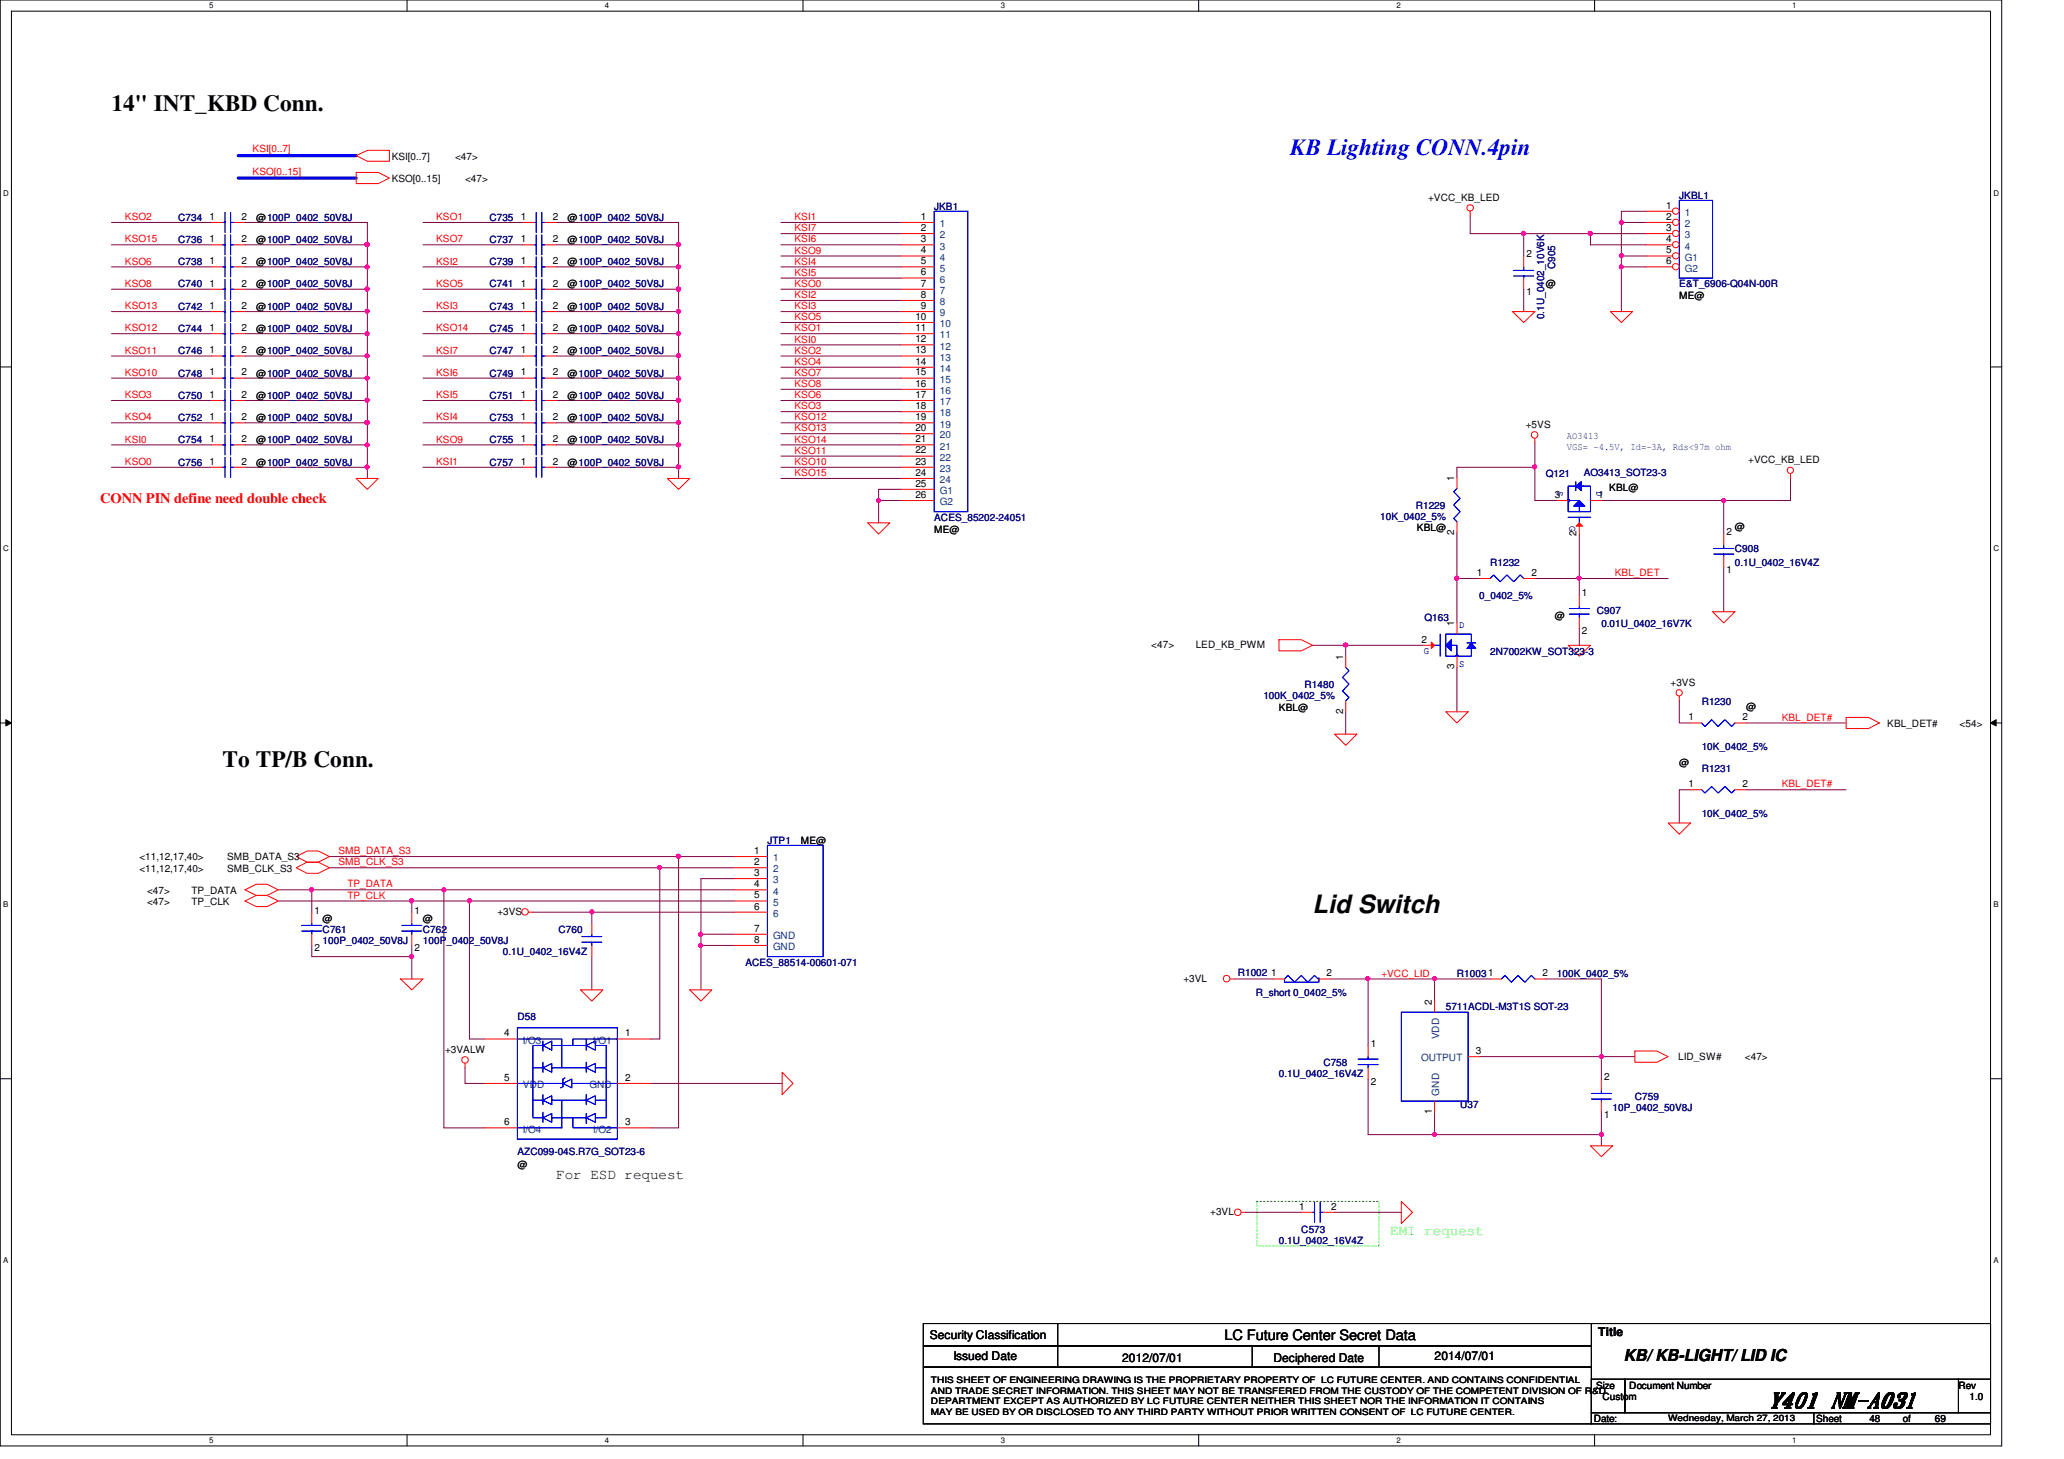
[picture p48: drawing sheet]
<svg xmlns="http://www.w3.org/2000/svg" width="297mm" height="210mm" viewBox="0 0 297 210" stroke-linecap="round" stroke-linejoin="round" font-family="sans-serif">
<defs><g id="words">
<text font-size="3.6" x="188.9" y="131.4">Lid Switch</text>
<g font-size="3.3">
<text x="16" y="15.9">14&quot; INT_KBD Conn.</text>
<text x="32" y="110.3">To TP/B Conn.</text>
</g>
<text font-size="3.3" fill="#00f" x="185.7" y="22.3">KB Lighting CONN.4pin</text>
<text font-size="3" x="254.5" y="202.4">Y401 NM-A031</text>
<text font-size="2.4" x="233.7" y="195.8">KB/ KB-LIGHT/ LID IC</text>
<text font-size="2.1" fill="#f00" x="14.4" y="72.3">CONN PIN define need double check</text>
<g font-size="2.1">
<text x="80" y="169.6">For ESD request</text>
<text x="176.2" y="192.8">LC Future Center Secret Data</text>
</g>
<text font-size="2.1" fill="#0f0" x="200.1" y="177.6">EMI request</text>
<g font-size="1.7">
<text x="133.8" y="192.7">Security Classification</text>
<text x="137.2" y="195.7">Issued Date</text>
<text x="161.5" y="195.9">2012/07/01</text>
<text x="183.3" y="195.9">Deciphered Date</text>
<text x="206.5" y="195.7">2014/07/01</text>
<text x="230" y="192.2">Title</text>
</g>
<g font-size="1.4" fill="#f00">
<text x="36.4" y="21.9">KSI[0..7]</text>
<text x="36.4" y="25.1">KSO[0..15]</text>
<text x="18" y="31.7">KSO2</text>
<text x="18" y="34.9">KSO15</text>
<text x="62.8" y="31.7">KSO1</text>
<text x="62.8" y="34.9">KSO7</text>
<text x="114.3" y="31.7">KSI1</text>
<text x="114.3" y="33.3">KSI7</text>
<text x="114.3" y="34.9">KSI6</text>
<text x="18" y="38.1">KSO6</text>
<text x="18" y="41.3">KSO8</text>
<text x="62.8" y="38.1">KSI2</text>
<text x="62.8" y="41.3">KSO5</text>
<text x="114.3" y="41.3">KSO0</text>
<text x="114.3" y="36.5">KSO9</text>
<text x="114.3" y="38.1">KSI4</text>
<text x="114.3" y="39.7">KSI5</text>
<text x="18" y="44.5">KSO13</text>
<text x="18" y="47.7">KSO12</text>
<text x="62.8" y="44.5">KSI3</text>
<text x="62.8" y="47.7">KSO14</text>
<text x="114.3" y="42.9">KSI2</text>
<text x="114.3" y="44.5">KSI3</text>
<text x="114.3" y="46.1">KSO5</text>
<text x="114.3" y="47.7">KSO1</text>
<text x="18" y="50.9">KSO11</text>
<text x="62.8" y="50.9">KSI7</text>
<text x="114.3" y="49.3">KSI0</text>
<text x="114.3" y="50.9">KSO2</text>
<text x="114.3" y="52.5">KSO4</text>
<text x="18" y="54.1">KSO10</text>
<text x="18" y="57.3">KSO3</text>
<text x="62.8" y="54.1">KSI6</text>
<text x="62.8" y="57.3">KSI5</text>
<text x="114.3" y="57.3">KSO6</text>
<text x="114.3" y="54.1">KSO7</text>
<text x="114.3" y="55.7">KSO8</text>
<text x="114.3" y="58.9">KSO3</text>
<text x="18" y="60.5">KSO4</text>
<text x="18" y="63.7">KSI0</text>
<text x="62.8" y="60.5">KSI4</text>
<text x="62.8" y="63.7">KSO9</text>
<text x="114.3" y="62.1">KSO13</text>
<text x="114.3" y="63.7">KSO14</text>
<text x="114.3" y="65.3">KSO11</text>
<text x="114.3" y="60.5">KSO12</text>
<text x="18" y="66.9">KSO0</text>
<text x="62.8" y="66.9">KSI1</text>
<text x="114.3" y="66.9">KSO10</text>
<text x="114.3" y="68.5">KSO15</text>
<text x="232.4" y="82.9">KBL_DET</text>
<text x="256.4" y="103.7">KBL_DET#</text>
<text x="256.4" y="113.3">KBL_DET#</text>
<text x="48.7" y="124.5">SMB_CLK_S3</text>
<text x="48.7" y="122.9">SMB_DATA_S3</text>
<text x="50" y="129.3">TP_CLK</text>
<text x="50" y="127.7">TP_DATA</text>
<text x="198.8" y="140.5">+VCC_LID</text>
</g>
<g font-size="1.4">
<text x="56.4" y="23">KSI[0..7]</text>
<text x="65.5" y="23">&lt;47&gt;</text>
<text x="56.4" y="26.2">KSO[0..15]</text>
<text x="66.9" y="26.2">&lt;47&gt;</text>
<text x="205.5" y="28.9">+VCC_KB_LED</text>
<text x="30.1" y="34.8">1</text>
<text x="30.1" y="31.6">1</text>
<text x="34.8" y="34.8">2</text>
<text x="34.8" y="31.6">2</text>
<text x="36.9" y="35">@100P_0402_50V8J</text>
<text x="36.9" y="31.7">@100P_0402_50V8J</text>
<text x="75" y="34.8">1</text>
<text x="75" y="31.6">1</text>
<text x="79.5" y="34.8">2</text>
<text x="79.5" y="31.6">2</text>
<text x="81.7" y="35">@100P_0402_50V8J</text>
<text x="81.7" y="31.7">@100P_0402_50V8J</text>
<text x="132.5" y="31.6">1</text>
<text x="132.5" y="33.2">2</text>
<text x="132.5" y="34.8">3</text>
<text x="239.8" y="30">1</text>
<text x="239.8" y="31.6">2</text>
<text x="239.8" y="33.2">3</text>
<text x="239.8" y="34.8">4</text>
<text x="30.1" y="41.2">1</text>
<text x="30.1" y="38">1</text>
<text x="34.8" y="41.2">2</text>
<text x="34.8" y="38">2</text>
<text x="36.9" y="41.4">@100P_0402_50V8J</text>
<text x="36.9" y="38.2">@100P_0402_50V8J</text>
<text x="75" y="38">1</text>
<text x="75" y="41.2">1</text>
<text x="79.5" y="38">2</text>
<text x="79.5" y="41.2">2</text>
<text x="81.7" y="38.2">@100P_0402_50V8J</text>
<text x="81.7" y="41.4">@100P_0402_50V8J</text>
<text x="132.5" y="36.4">4</text>
<text x="132.5" y="38">5</text>
<text x="132.5" y="39.6">6</text>
<text x="132.5" y="41.2">7</text>
<text x="219.7" y="37">2</text>
<text x="222.5" y="41.4">@</text>
<text x="239.8" y="36.4">5</text>
<text x="239.8" y="38">6</text>
<text x="30.1" y="47.6">1</text>
<text x="30.1" y="44.4">1</text>
<text x="34.8" y="47.6">2</text>
<text x="34.8" y="44.4">2</text>
<text x="36.9" y="47.8">@100P_0402_50V8J</text>
<text x="36.9" y="44.6">@100P_0402_50V8J</text>
<text x="75" y="44.4">1</text>
<text x="75" y="47.6">1</text>
<text x="79.5" y="44.4">2</text>
<text x="79.5" y="47.6">2</text>
<text x="81.7" y="44.6">@100P_0402_50V8J</text>
<text x="81.7" y="47.8">@100P_0402_50V8J</text>
<text x="131.7" y="46">10</text>
<text x="131.7" y="47.6">11</text>
<text x="132.5" y="42.8">8</text>
<text x="132.5" y="44.4">9</text>
<text x="219.7" y="42.5">1</text>
<text x="241.7" y="43">ME@</text>
<text x="30.1" y="50.8">1</text>
<text x="34.8" y="50.8">2</text>
<text x="36.9" y="51">@100P_0402_50V8J</text>
<text x="75" y="50.8">1</text>
<text x="79.5" y="50.8">2</text>
<text x="81.7" y="51">@100P_0402_50V8J</text>
<text x="131.7" y="49.2">12</text>
<text x="131.7" y="50.8">13</text>
<text x="131.7" y="52.5">14</text>
<text x="30.1" y="54">1</text>
<text x="30.1" y="57.2">1</text>
<text x="34.8" y="54">2</text>
<text x="34.8" y="57.2">2</text>
<text x="36.9" y="54.2">@100P_0402_50V8J</text>
<text x="36.9" y="57.4">@100P_0402_50V8J</text>
<text x="75" y="54">1</text>
<text x="75" y="57.2">1</text>
<text x="79.5" y="54">2</text>
<text x="79.5" y="57.2">2</text>
<text x="81.7" y="54.2">@100P_0402_50V8J</text>
<text x="81.7" y="57.4">@100P_0402_50V8J</text>
<text x="131.7" y="54">15</text>
<text x="131.7" y="55.6">16</text>
<text x="131.7" y="57.2">17</text>
<text x="131.7" y="58.8">18</text>
<text x="30.1" y="60.5">1</text>
<text x="30.1" y="63.6">1</text>
<text x="34.8" y="60.5">2</text>
<text x="34.8" y="63.6">2</text>
<text x="36.9" y="60.6">@100P_0402_50V8J</text>
<text x="36.9" y="63.8">@100P_0402_50V8J</text>
<text x="75" y="60.5">1</text>
<text x="75" y="63.6">1</text>
<text x="79.5" y="60.5">2</text>
<text x="79.5" y="63.6">2</text>
<text x="81.7" y="60.6">@100P_0402_50V8J</text>
<text x="81.7" y="63.8">@100P_0402_50V8J</text>
<text x="131.7" y="60.5">19</text>
<text x="131.7" y="62">20</text>
<text x="131.7" y="63.6">21</text>
<text x="131.7" y="65.2">22</text>
<text x="219.6" y="61.5">+5VS</text>
<text x="30.1" y="66.8">1</text>
<text x="34.8" y="66.8">2</text>
<text x="36.9" y="67">@100P_0402_50V8J</text>
<text x="75" y="66.8">1</text>
<text x="79.5" y="66.8">2</text>
<text x="81.7" y="67">@100P_0402_50V8J</text>
<text x="131.7" y="66.8">23</text>
<text x="131.7" y="68.5">24</text>
<text x="131.7" y="70">25</text>
<text x="131.7" y="71.6">26</text>
<text x="209.3" y="69.2" transform="rotate(-90 209.3 69.2)">1</text>
<text x="223.8" y="71.6">3</text>
<text x="230" y="71.6">1</text>
<text x="231.6" y="70.7">KBL@</text>
<text x="251.6" y="66.6">+VCC_KB_LED</text>
<text x="134.4" y="76.8">ME@</text>
<text x="203.9" y="76.4">KBL@</text>
<text x="209.3" y="77" transform="rotate(-90 209.3 77)">2</text>
<text x="226.9" y="77.1" transform="rotate(-90 226.9 77.1)">2</text>
<text x="248.5" y="77">2</text>
<text x="249.7" y="76.2">@</text>
<text x="212.6" y="82.8">1</text>
<text x="220.4" y="82.8">2</text>
<text x="248.5" y="82.5">1</text>
<text x="223.8" y="89.1">@</text>
<text x="227.7" y="85.8">1</text>
<text x="165.7" y="93.2">&lt;47&gt;</text>
<text x="172.1" y="93.2">LED_KB_PWM</text>
<text x="193.3" y="94.9" transform="rotate(-90 193.3 94.9)">1</text>
<text x="204.6" y="92.5">2</text>
<text x="209.3" y="90.1" transform="rotate(-90 209.3 90.1)">1</text>
<text x="227.7" y="91.3">2</text>
<text x="209.3" y="96.3" transform="rotate(-90 209.3 96.3)">3</text>
<text x="240.4" y="98.6">+3VS</text>
<text x="184.1" y="102.3">KBL@</text>
<text x="193.3" y="102.7" transform="rotate(-90 193.3 102.7)">2</text>
<text x="243" y="103.6">1</text>
<text x="250.8" y="103.6">2</text>
<text x="251.3" y="102.2">@</text>
<text x="271.6" y="104.6">KBL_DET#</text>
<text x="282" y="104.6">&lt;54&gt;</text>
<text x="241.7" y="110.2">@</text>
<text x="243" y="113.2">1</text>
<text x="250.8" y="113.2">2</text>
<text x="20.1" y="123.8">&lt;11,12,17,40&gt;</text>
<text x="20.1" y="125.4">&lt;11,12,17,40&gt;</text>
<text x="32.7" y="123.8">SMB_DATA_S3</text>
<text x="32.7" y="125.4">SMB_CLK_S3</text>
<text x="108.5" y="122.9">1</text>
<text x="108.5" y="124.5">2</text>
<text x="115.3" y="121.4">ME@</text>
<text x="21.2" y="130.2">&lt;47&gt;</text>
<text x="21.2" y="128.6">&lt;47&gt;</text>
<text x="27.6" y="130.2">TP_CLK</text>
<text x="27.6" y="128.6">TP_DATA</text>
<text x="45.3" y="131.4">1</text>
<text x="59.6" y="131.4">1</text>
<text x="71.6" y="131.6">+3VS</text>
<text x="108.5" y="126">3</text>
<text x="108.5" y="127.6">4</text>
<text x="108.5" y="129.2">5</text>
<text x="108.5" y="130.9">6</text>
<text x="45.3" y="136.9">2</text>
<text x="46.4" y="132.6">@</text>
<text x="59.6" y="136.9">2</text>
<text x="60.9" y="132.6">@</text>
<text x="108.5" y="135.6">8</text>
<text x="108.5" y="134">7</text>
<text x="170.3" y="141.2">+3VL</text>
<text x="183" y="140.5">1</text>
<text x="190.9" y="140.5">2</text>
<text x="222" y="140.5">2</text>
<text x="72.6" y="149.1">4</text>
<text x="90" y="149.1">1</text>
<text x="206.1" y="144.5" transform="rotate(-90 206.1 144.5)">2</text>
<text x="64" y="151.5">+3VALW</text>
<text x="72.6" y="155.5">5</text>
<text x="90" y="155.5">2</text>
<text x="197.3" y="150.6">1</text>
<text x="212.4" y="151.6">3</text>
<text x="230.8" y="155.4">2</text>
<text x="241.5" y="152.6">LID_SW#</text>
<text x="251.1" y="152.6">&lt;47&gt;</text>
<text x="72.6" y="161.9">6</text>
<text x="90" y="161.9">3</text>
<text x="197.3" y="156.1">2</text>
<text x="206.1" y="160.3" transform="rotate(-90 206.1 160.3)">1</text>
<text x="230.8" y="160.9">1</text>
<text x="74.5" y="168.1">@</text>
<text x="174.2" y="174.8">+3VL</text>
<text x="187" y="174">1</text>
<text x="191.6" y="174">2</text>
<text x="229.7" y="199.8">Size</text>
<text x="230.6" y="201.4">Custom</text>
<text x="234.5" y="199.8">Document Number</text>
<text x="281.9" y="199.8">Rev</text>
<text x="283.5" y="201.4">1.0</text>
<text x="229.4" y="204.6">Date:</text>
<text x="261.4" y="204.6">Sheet</text>
<text x="269" y="204.6">48</text>
<text x="273.9" y="204.6">of</text>
<text x="278.5" y="204.6">69</text>
</g>
<g font-size="1.4" fill="#000080">
<text x="241.7" y="28.6">JKBL1</text>
<text x="25.7" y="35">C736</text>
<text x="25.7" y="31.7">C734</text>
<text x="70.4" y="35">C737</text>
<text x="70.4" y="31.7">C735</text>
<text x="134.4" y="30.2">JKB1</text>
<text x="25.7" y="41.4">C740</text>
<text x="25.7" y="38.2">C738</text>
<text x="70.4" y="38.2">C739</text>
<text x="70.4" y="41.4">C741</text>
<text x="223.8" y="38.7" transform="rotate(-90 223.8 38.7)">C905</text>
<text x="241.7" y="41.4">E&amp;T_6906-Q04N-00R</text>
<text x="25.7" y="47.8">C744</text>
<text x="25.7" y="44.6">C742</text>
<text x="70.4" y="44.6">C743</text>
<text x="70.4" y="47.8">C745</text>
<text x="222.2" y="45.9" transform="rotate(-90 222.2 45.9)">0.1U_0402_10V6K</text>
<text x="25.7" y="51">C746</text>
<text x="70.4" y="51">C747</text>
<text x="25.7" y="54.2">C748</text>
<text x="25.7" y="57.4">C750</text>
<text x="70.4" y="54.2">C749</text>
<text x="70.4" y="57.4">C751</text>
<text x="25.7" y="60.6">C752</text>
<text x="25.7" y="63.8">C754</text>
<text x="70.4" y="60.6">C753</text>
<text x="70.4" y="63.8">C755</text>
<text x="25.7" y="67">C756</text>
<text x="70.4" y="67">C757</text>
<text x="222.5" y="68.6">Q121</text>
<text x="227.9" y="68.4">AO3413_SOT23-3</text>
<text x="134.4" y="75">ACES_85202-24051</text>
<text x="198.6" y="74.8">10K_0402_5%</text>
<text x="203.7" y="73.2">R1229</text>
<text x="214.5" y="81.4">R1232</text>
<text x="249.7" y="79.5">C908</text>
<text x="249.7" y="81.4">0.1U_0402_16V4Z</text>
<text x="205" y="89.4">Q163</text>
<text x="212.9" y="86.2">0_0402_5%</text>
<text x="229.8" y="88.3">C907</text>
<text x="214.5" y="94.2">2N7002KW_SOT323-3</text>
<text x="230.5" y="90.2">0.01U_0402_16V7K</text>
<text x="181.8" y="100.6">100K_0402_5%</text>
<text x="187.7" y="99">R1480</text>
<text x="244.9" y="101.4">R1230</text>
<text x="244.9" y="107.9">10K_0402_5%</text>
<text x="244.9" y="111">R1231</text>
<text x="244.9" y="117.5">10K_0402_5%</text>
<text x="110.4" y="121.4">JTP1</text>
<text x="46.4" y="134.2">C761</text>
<text x="46.4" y="135.8">100P_0402_50V8J</text>
<text x="60.9" y="134.2">C762</text>
<text x="60.9" y="135.8">100P_0402_50V8J</text>
<text x="72.4" y="137.4">0.1U_0402_16V4Z</text>
<text x="80.4" y="134.2">C760</text>
<text x="107.3" y="139">ACES_88514-00601-071</text>
<text x="178.1" y="140.4">R1002</text>
<text x="180.7" y="143.3">R_short 0_0402_5%</text>
<text x="209.7" y="140.6">R10031</text>
<text x="224.1" y="140.6">100K_0402_5%</text>
<text x="74.5" y="146.8">D58</text>
<text x="208.1" y="145.4">5711ACDL-M3T1S SOT-23</text>
<text x="184.1" y="155">0.1U_0402_16V4Z</text>
<text x="190.5" y="153.4">C758</text>
<text x="210.1" y="159.5">U37</text>
<text x="232.1" y="159.8">10P_0402_50V8J</text>
<text x="235.3" y="158.2">C759</text>
<text x="74.5" y="166.2">AZC099-04S.R7G_SOT23-6</text>
<text x="184.1" y="179">0.1U_0402_16V4Z</text>
<text x="187.3" y="177.4">C573</text>
</g>
<g font-size="1.4" fill="#004080">
<text x="135.3" y="32.7">1</text>
<text x="135.3" y="34.3">2</text>
<text x="135.3" y="35.9">3</text>
<text x="242.5" y="31.1">1</text>
<text x="242.5" y="32.7">2</text>
<text x="242.5" y="34.3">3</text>
<text x="242.5" y="35.9">4</text>
<text x="135.3" y="37.5">4</text>
<text x="135.3" y="39.1">5</text>
<text x="135.3" y="40.7">6</text>
<text x="242.5" y="37.5">G1</text>
<text x="242.5" y="39.1">G2</text>
<text x="135.3" y="42.3">7</text>
<text x="135.3" y="43.9">8</text>
<text x="135.3" y="45.5">9</text>
<text x="135.3" y="47.1">10</text>
<text x="135.3" y="48.7">11</text>
<text x="135.3" y="50.3">12</text>
<text x="135.3" y="51.9">13</text>
<text x="135.3" y="53.5">14</text>
<text x="135.3" y="55.1">15</text>
<text x="135.3" y="56.7">16</text>
<text x="135.3" y="58.3">17</text>
<text x="135.3" y="59.9">18</text>
<text x="135.3" y="61.5">19</text>
<text x="135.3" y="63.1">20</text>
<text x="135.3" y="64.7">21</text>
<text x="135.3" y="66.3">22</text>
<text x="135.3" y="67.9">23</text>
<text x="135.3" y="69.5">24</text>
<text x="135.3" y="71.1">G1</text>
<text x="135.3" y="72.7">G2</text>
<text x="111.2" y="123.9">1</text>
<text x="111.2" y="125.5">2</text>
<text x="111.2" y="127.1">3</text>
<text x="111.2" y="128.7">4</text>
<text x="111.2" y="130.3">5</text>
<text x="111.2" y="131.9">6</text>
<text x="111.2" y="136.7">GND</text>
<text x="111.2" y="135.1">GND</text>
<text x="207.1" y="149.5" transform="rotate(-90 207.1 149.5)">VDD</text>
<text x="75.3" y="150.2">I/O3</text>
<text x="85.4" y="150.2">I/O1</text>
<text x="204.5" y="152.7">OUTPUT</text>
<text x="75.3" y="156.5">VDD</text>
<text x="84.8" y="156.5">GND</text>
<text x="207.1" y="157.6" transform="rotate(-90 207.1 157.6)">GND</text>
<text x="75.3" y="162.9">I/O4</text>
<text x="85.4" y="162.9">I/O2</text>
</g>
<g font-size="1.4" fill="#00f">
<text x="225.5" y="63.1">AO3413</text>
<text x="225.5" y="64.7">VGS= -4.5V, Id=-3A, Rds&lt;97m ohm</text>
<text x="224.1" y="70.6" transform="rotate(90 224.1 70.6)">S</text>
<text x="229.7" y="70.6" transform="rotate(90 229.7 70.6)">D</text>
<text x="225.9" y="75.7" transform="rotate(90 225.9 75.7)">G</text>
<text x="204.9" y="94.1">G</text>
<text x="210" y="90.3">D</text>
<text x="210" y="95.9">S</text>
</g>
<g font-size="1.3">
<text x="134" y="199">THIS SHEET OF ENGINEERING DRAWING IS THE PROPRIETARY PROPERTY OF LC FUTURE CENTER. AND CONTAINS CONFIDENTIAL</text>
<text x="134" y="200.5">AND TRADE SECRET INFORMATION. THIS SHEET MAY NOT BE TRANSFERED FROM THE CUSTODY OF THE COMPETENT DIVISION OF R&amp;D</text>
<text x="134" y="202">DEPARTMENT EXCEPT AS AUTHORIZED BY LC FUTURE CENTER NEITHER THIS SHEET NOR THE INFORMATION IT CONTAINS</text>
<text x="134" y="203.5">MAY BE USED BY OR DISCLOSED TO ANY THIRD PARTY WITHOUT PRIOR WRITTEN CONSENT OF LC FUTURE CENTER.</text>
<text x="240.1" y="204.4">Wednesday, March 27, 2013</text>
</g>
<g font-size="1.1">
<text x="30.1" y="1.1">5</text>
<text x="87" y="1.1">4</text>
<text x="144" y="1.1">3</text>
<text x="201" y="1.1">2</text>
<text x="257.9" y="1.1">1</text>
<text x=".5" y="28.2">D</text>
<text x="286.9" y="28.2">D</text>
<text x=".5" y="79.3">C</text>
<text x="286.9" y="79.3">C</text>
<text x=".5" y="130.6">B</text>
<text x="286.9" y="130.6">B</text>
<text x=".5" y="181.7">A</text>
<text x="286.9" y="181.7">A</text>
<text x="30.1" y="207.6">5</text>
<text x="87" y="207.6">4</text>
<text x="144" y="207.6">3</text>
<text x="201" y="207.6">2</text>
<text x="257.9" y="207.6">1</text>
</g>
</g></defs>
<path d="M0 0h288.1v208h-288.1zM1.6 1.6h284.9v204.8h-284.9z" fill="none" stroke="#000" stroke-width=".14"/>
<g fill="#fff">
<path d="M30.1 .2h.6v1.2h-.6z"/>
<path d="M30.1 206.6h.6v1.2h-.6z"/>
</g>
<path d="M58.6 0v1.6M58.6 206.4v1.6" fill="none" stroke="#000" stroke-width=".14"/>
<g fill="#fff">
<path d="M87 .2h.6v1.2h-.6z"/>
<path d="M87 206.6h.6v1.2h-.6z"/>
</g>
<path d="M115.6 0v1.6M115.6 206.4v1.6" fill="none" stroke="#000" stroke-width=".14"/>
<g fill="#fff">
<path d="M144 .2h.6v1.2h-.6z"/>
<path d="M144 206.6h.6v1.2h-.6z"/>
</g>
<path d="M172.5 0v1.6M172.5 206.4v1.6" fill="none" stroke="#000" stroke-width=".14"/>
<g fill="#fff">
<path d="M201 .2h.5v1.2h-.5z"/>
<path d="M201 206.6h.5v1.2h-.5z"/>
</g>
<path d="M229.5 0v1.6M229.5 206.4v1.6" fill="none" stroke="#000" stroke-width=".14"/>
<g fill="#fff">
<path d="M257.9 .2h.6v1.2h-.6z"/>
<path d="M257.9 206.6h.6v1.2h-.6z"/>
<path d="M.5 27.2h.7v1.2h-.7z"/>
<path d="M286.9 27.2h.8v1.2h-.8z"/>
<path d="M.5 78.4h.7v1.1h-.7z"/>
<path d="M286.9 78.4h.8v1.1h-.8z"/>
</g>
<path d="M0 52.8h1.6M286.5 52.8h1.6" fill="none" stroke="#000" stroke-width=".14"/>
<g fill="#fff">
<path d="M.5 129.6h.7v1.2h-.7z"/>
<path d="M286.9 129.6h.7v1.2h-.7z"/>
</g>
<path d="M0 104h1.6M.8 103.5l.8 .5-.8 .4zM286.5 104h1.6M286.5 104l.8-.5v.9z" fill="none" stroke="#000" stroke-width=".14"/>
<path d="M.8 103.5l.8 .5-.8 .4zM286.5 104l.8-.5v.9z" fill="#000"/>
<g fill="#fff">
<path d="M.5 180.8h.7v1.1h-.7z"/>
<path d="M286.9 180.8h.7v1.1h-.7z"/>
</g>
<path d="M0 155.2h1.6M286.5 155.2h1.6" fill="none" stroke="#000" stroke-width=".14"/>
<path d="M180.9 172.8h17.6v6.4h-17.6z" fill="none" stroke="#0f0" stroke-width=".14" stroke-dasharray=".3 .3"/>
<path d="M35.3 57.6h17.6M35.3 64h17.6" fill="none" stroke="#800040" stroke-width=".14"/>
<circle cx="52.8" cy="57.6" r=".31" fill="#f0f"/>
<circle cx="52.8" cy="57.6" r=".31" fill="none" stroke="#f0f" stroke-width=".14"/>
<path d="M35.3 32h17.6M35.3 35.2h17.6M52.9 67.2v1.6" fill="none" stroke="#800040" stroke-width=".14"/>
<circle cx="52.8" cy="35.2" r=".3" fill="#f0f"/>
<circle cx="52.8" cy="35.2" r=".3" fill="none" stroke="#f0f" stroke-width=".14"/>
<path d="M97.7 38.4v3.2" fill="none" stroke="#800040" stroke-width=".14"/>
<circle cx="97.6" cy="38.4" r=".31" fill="#f0f"/>
<circle cx="97.6" cy="38.4" r=".31" fill="none" stroke="#f0f" stroke-width=".14"/>
<path d="M97.7 32v3.2M52.9 48v3.2M80 51.2h17.7M80 60.8h17.7" fill="none" stroke="#800040" stroke-width=".14"/>
<circle cx="52.8" cy="48" r=".3" fill="#f0f"/>
<circle cx="52.8" cy="48" r=".3" fill="none" stroke="#f0f" stroke-width=".14"/>
<g fill="none" stroke="#800040" stroke-width=".14">
<path d="M16 32h14.4M16 35.2h14.4M16 38.4h14.4M60.9 32h14.4M60.9 35.2h14.4M60.9 38.4h14.4M16 41.6h14.4M16 44.8h14.4M16 48h14.4M16 51.2h14.4M16 54.4h14.4M16 57.6h14.4"/>
<path d="M52.9 41.6v3.2M60.9 41.6h14.4M60.9 44.8h14.4M60.9 48h14.4M60.9 51.2h14.4M60.9 54.4h14.4M60.9 57.6h14.4M97.7 54.4v3.2M16 60.8h14.4M16 64h14.4M16 67.2h14.4M60.9 60.8h14.4"/>
<path d="M60.9 64h14.4M60.9 67.2h14.4M97.7 64v4.8"/>
</g>
<circle cx="97.6" cy="64" r=".31" fill="#f0f"/>
<circle cx="97.6" cy="64" r=".31" fill="none" stroke="#f0f" stroke-width=".14"/>
<path d="M52.9 64v3.2" fill="none" stroke="#800040" stroke-width=".14"/>
<circle cx="52.8" cy="64" r=".3" fill="#f0f"/>
<circle cx="52.8" cy="64" r=".3" fill="none" stroke="#f0f" stroke-width=".14"/>
<path d="M80 38.4h17.7M80 41.6h17.7" fill="none" stroke="#800040" stroke-width=".14"/>
<circle cx="97.6" cy="41.6" r=".32" fill="#f0f"/>
<circle cx="97.6" cy="41.6" r=".32" fill="none" stroke="#f0f" stroke-width=".14"/>
<path d="M35.3 51.2h17.6M80 44.8h17.7M97.7 41.6v3.2M97.7 44.8v3.2" fill="none" stroke="#800040" stroke-width=".14"/>
<circle cx="97.6" cy="44.8" r=".31" fill="#f0f"/>
<circle cx="97.6" cy="44.8" r=".31" fill="none" stroke="#f0f" stroke-width=".14"/>
<path d="M97.7 48v3.2" fill="none" stroke="#800040" stroke-width=".14"/>
<circle cx="97.6" cy="48" r=".31" fill="#f0f"/>
<circle cx="97.6" cy="48" r=".31" fill="none" stroke="#f0f" stroke-width=".14"/>
<path d="M52.9 57.6v3.2M80 67.2h17.7" fill="none" stroke="#800040" stroke-width=".14"/>
<circle cx="97.6" cy="67.2" r=".31" fill="#f0f"/>
<circle cx="97.6" cy="67.2" r=".31" fill="none" stroke="#f0f" stroke-width=".14"/>
<path d="M35.3 60.8h17.6" fill="none" stroke="#800040" stroke-width=".14"/>
<circle cx="52.8" cy="60.8" r=".3" fill="#f0f"/>
<circle cx="52.8" cy="60.8" r=".3" fill="none" stroke="#f0f" stroke-width=".14"/>
<path d="M52.9 35.2v3.2M35.3 48h17.6" fill="none" stroke="#800040" stroke-width=".14"/>
<circle cx="52.8" cy="35.2" r=".3" fill="#f0f"/>
<circle cx="52.8" cy="35.2" r=".3" fill="none" stroke="#f0f" stroke-width=".14"/>
<path d="M97.7 35.2v3.2M80 48h17.7" fill="none" stroke="#800040" stroke-width=".14"/>
<circle cx="97.6" cy="35.2" r=".31" fill="#f0f"/>
<circle cx="97.6" cy="35.2" r=".31" fill="none" stroke="#f0f" stroke-width=".14"/>
<path d="M52.9 51.2v3.2M80 54.4h17.7" fill="none" stroke="#800040" stroke-width=".14"/>
<circle cx="52.8" cy="54.4" r=".3" fill="#f0f"/>
<circle cx="52.8" cy="54.4" r=".3" fill="none" stroke="#f0f" stroke-width=".14"/>
<circle cx="52.8" cy="51.2" r=".3" fill="#f0f"/>
<circle cx="52.8" cy="51.2" r=".3" fill="none" stroke="#f0f" stroke-width=".14"/>
<path d="M97.7 51.2v3.2" fill="none" stroke="#800040" stroke-width=".14"/>
<circle cx="97.6" cy="54.4" r=".31" fill="#f0f"/>
<circle cx="97.6" cy="54.4" r=".31" fill="none" stroke="#f0f" stroke-width=".14"/>
<circle cx="97.6" cy="51.2" r=".31" fill="#f0f"/>
<circle cx="97.6" cy="51.2" r=".31" fill="none" stroke="#f0f" stroke-width=".14"/>
<path d="M52.9 60.8v3.2" fill="none" stroke="#800040" stroke-width=".14"/>
<circle cx="52.8" cy="60.8" r=".3" fill="#f0f"/>
<circle cx="52.8" cy="60.8" r=".3" fill="none" stroke="#f0f" stroke-width=".14"/>
<path d="M80 32h17.7M80 35.2h17.7" fill="none" stroke="#800040" stroke-width=".14"/>
<circle cx="97.6" cy="35.2" r=".31" fill="#f0f"/>
<circle cx="97.6" cy="35.2" r=".31" fill="none" stroke="#f0f" stroke-width=".14"/>
<path d="M52.9 38.4v3.2M52.9 54.4v3.2" fill="none" stroke="#800040" stroke-width=".14"/>
<circle cx="52.8" cy="38.4" r=".3" fill="#f0f"/>
<circle cx="52.8" cy="38.4" r=".3" fill="none" stroke="#f0f" stroke-width=".14"/>
<path d="M35.3 38.4h17.6M97.7 60.8v3.2" fill="none" stroke="#800040" stroke-width=".14"/>
<circle cx="97.6" cy="60.8" r=".31" fill="#f0f"/>
<circle cx="97.6" cy="60.8" r=".31" fill="none" stroke="#f0f" stroke-width=".14"/>
<path d="M35.3 67.2h17.6" fill="none" stroke="#800040" stroke-width=".14"/>
<circle cx="52.8" cy="67.2" r=".3" fill="#f0f"/>
<circle cx="52.8" cy="67.2" r=".3" fill="none" stroke="#f0f" stroke-width=".14"/>
<path d="M52.9 32v3.2M35.3 41.6h17.6" fill="none" stroke="#800040" stroke-width=".14"/>
<circle cx="52.8" cy="41.6" r=".31" fill="#f0f"/>
<circle cx="52.8" cy="41.6" r=".31" fill="none" stroke="#f0f" stroke-width=".14"/>
<path d="M35.3 44.8h17.6" fill="none" stroke="#800040" stroke-width=".14"/>
<circle cx="52.8" cy="44.8" r=".3" fill="#f0f"/>
<circle cx="52.8" cy="44.8" r=".3" fill="none" stroke="#f0f" stroke-width=".14"/>
<path d="M80 57.6h17.7" fill="none" stroke="#800040" stroke-width=".14"/>
<circle cx="97.6" cy="57.6" r=".32" fill="#f0f"/>
<circle cx="97.6" cy="57.6" r=".32" fill="none" stroke="#f0f" stroke-width=".14"/>
<path d="M35.3 54.4h17.6M52.9 44.8v3.2M97.7 57.6v3.2M80 64h17.7M40 129.6h19.3v1.6M40 128h4.9v3.2M44.9 136v1.6h14.4" fill="none" stroke="#800040" stroke-width=".14"/>
<circle cx="59.2" cy="137.6" r=".31" fill="#f0f"/>
<circle cx="59.2" cy="137.6" r=".31" fill="none" stroke="#f0f" stroke-width=".14"/>
<path d="M59.3 136v4.8M196.9 163.2h9.6M206.5 160v3.2M206.5 163.2h24v1.6" fill="none" stroke="#800040" stroke-width=".14"/>
<circle cx="230.5" cy="163.2" r=".3" fill="#f0f"/>
<circle cx="230.5" cy="163.2" r=".3" fill="none" stroke="#f0f" stroke-width=".14"/>
<circle cx="206.5" cy="163.2" r=".3" fill="#f0f"/>
<circle cx="206.5" cy="163.2" r=".3" fill="none" stroke="#f0f" stroke-width=".14"/>
<path d="M196.9 155.2v8M196.9 140.8v9.6" fill="none" stroke="#800040" stroke-width=".14"/>
<circle cx="196.8" cy="140.8" r=".3" fill="#f0f"/>
<circle cx="196.8" cy="140.8" r=".3" fill="none" stroke="#f0f" stroke-width=".14"/>
<path d="M230.5 152v3.2" fill="none" stroke="#800040" stroke-width=".14"/>
<circle cx="230.5" cy="152" r=".3" fill="#f0f"/>
<circle cx="230.5" cy="152" r=".3" fill="none" stroke="#f0f" stroke-width=".14"/>
<path d="M177.7 140.8h5.6M212.9 152h22.4M214.5 140.8h-8v3.2M222.5 140.8h8M230.5 160v3.2" fill="none" stroke="#800040" stroke-width=".14"/>
<circle cx="206.5" cy="140.8" r=".3" fill="#f0f"/>
<circle cx="206.5" cy="140.8" r=".3" fill="none" stroke="#f0f" stroke-width=".14"/>
<path d="M63.9 128h41.8M196.9 140.8h9.6M230.5 140.8v11.2" fill="none" stroke="#800040" stroke-width=".14"/>
<circle cx="63.9" cy="128" r=".3" fill="#f0f"/>
<circle cx="63.9" cy="128" r=".3" fill="none" stroke="#f0f" stroke-width=".14"/>
<path d="M67.6 129.6h38.1" fill="none" stroke="#800040" stroke-width=".14"/>
<circle cx="67.5" cy="129.6" r=".31" fill="#f0f"/>
<circle cx="67.5" cy="129.6" r=".31" fill="none" stroke="#f0f" stroke-width=".14"/>
<g fill="none" stroke="#800040" stroke-width=".14">
<path d="M112.4 32h17.3M112.4 33.6h17.3M112.4 35.2h17.3M112.4 36.8h17.3M112.4 38.4h17.3M112.4 57.6h17.3M112.4 49.6h17.3M112.4 51.2h17.3M112.4 52.8h17.3M112.4 54.4h17.3M112.4 56h17.3M112.4 41.6h17.3"/>
<path d="M112.4 43.2h17.3M112.4 44.8h17.3M112.4 46.4h17.3M112.4 48h17.3M112.4 40h17.3M112.4 59.2h17.3M112.4 62.4h17.3M112.4 64h17.3M112.4 65.6h17.3M112.4 67.2h17.3M112.4 68.8h17.3M112.4 60.8h17.3"/>
<path d="M76.7 131.2h29M85.2 137.6v4.8M100.9 126.4h4.8M100.9 136v6.4"/>
</g>
<path d="M34.3 22.4h17M34.3 25.6h17" fill="none" stroke="#00f" stroke-width=".47"/>
<circle cx="85.2" cy="131.2" r=".3" fill="#f0f"/>
<circle cx="85.2" cy="131.2" r=".3" fill="none" stroke="#f0f" stroke-width=".14"/>
<path d="M85.2 131.2v1.6M100.9 126.4v8h4.8M100.9 136h4.8" fill="none" stroke="#800040" stroke-width=".14"/>
<circle cx="100.8" cy="136" r=".3" fill="#f0f"/>
<circle cx="100.8" cy="136" r=".3" fill="none" stroke="#f0f" stroke-width=".14"/>
<path d="M100.9 134.4v1.6" fill="none" stroke="#800040" stroke-width=".14"/>
<circle cx="100.8" cy="134.4" r=".3" fill="#f0f"/>
<circle cx="100.8" cy="134.4" r=".3" fill="none" stroke="#f0f" stroke-width=".14"/>
<path d="M94.9 124.8h10.8" fill="none" stroke="#800040" stroke-width=".14"/>
<circle cx="94.9" cy="124.8" r=".3" fill="#f0f"/>
<circle cx="94.9" cy="124.8" r=".3" fill="none" stroke="#f0f" stroke-width=".14"/>
<path d="M97.7 123.2h8" fill="none" stroke="#800040" stroke-width=".14"/>
<circle cx="97.6" cy="123.2" r=".31" fill="#f0f"/>
<circle cx="97.6" cy="123.2" r=".31" fill="none" stroke="#f0f" stroke-width=".14"/>
<path d="M59.3 129.6h8.3v19.9h2.1M93.7 155.9h18.9" fill="none" stroke="#800040" stroke-width=".14"/>
<circle cx="59.2" cy="129.6" r=".31" fill="#f0f"/>
<circle cx="59.2" cy="129.6" r=".31" fill="none" stroke="#f0f" stroke-width=".14"/>
<path d="M44.9 128h19v34.3h5.8" fill="none" stroke="#800040" stroke-width=".14"/>
<circle cx="44.8" cy="128" r=".3" fill="#f0f"/>
<circle cx="44.8" cy="128" r=".3" fill="none" stroke="#f0f" stroke-width=".14"/>
<path d="M126.4 72v3.2M126.4 72h3.3M129.7 70.4h-3.3v1.6M47.4 124.8h47.5v24.7h-1.2M47.4 123.2h50.3v39.1h-4M66.9 153.6v2.3h2.8" fill="none" stroke="#800040" stroke-width=".14"/>
<circle cx="126.4" cy="72" r=".3" fill="#f0f"/>
<circle cx="126.4" cy="72" r=".3" fill="none" stroke="#f0f" stroke-width=".14"/>
<path d="M233.3 32v4.8" fill="none" stroke="#800040" stroke-width=".14"/>
<circle cx="233.3" cy="36.8" r=".3" fill="#f0f"/>
<circle cx="233.3" cy="36.8" r=".3" fill="none" stroke="#f0f" stroke-width=".14"/>
<circle cx="233.3" cy="32" r=".3" fill="#f0f"/>
<circle cx="233.3" cy="32" r=".3" fill="none" stroke="#f0f" stroke-width=".14"/>
<path d="M233.3 38.4v6.4M236.9 30.4h-3.6v1.6h3.6" fill="none" stroke="#800040" stroke-width=".14"/>
<circle cx="233.3" cy="38.4" r=".3" fill="#f0f"/>
<circle cx="233.3" cy="38.4" r=".3" fill="none" stroke="#f0f" stroke-width=".14"/>
<path d="M228.9 33.6h-9.6v3.2" fill="none" stroke="#800040" stroke-width=".14"/>
<circle cx="219.2" cy="33.6" r=".31" fill="#f0f"/>
<circle cx="219.2" cy="33.6" r=".31" fill="none" stroke="#f0f" stroke-width=".14"/>
<path d="M211.6 33.6h7.7M228.9 33.6h8M219.3 41.6v3.2" fill="none" stroke="#800040" stroke-width=".14"/>
<circle cx="228.8" cy="33.6" r=".31" fill="#f0f"/>
<circle cx="228.8" cy="33.6" r=".31" fill="none" stroke="#f0f" stroke-width=".14"/>
<path d="M211.6 31.1v2.5M228.9 33.6v1.6h8M236.9 36.8h-3.6v1.6h3.6M209.7 67.2h11.2M230.5 72h17.6M193.7 92.8h11.2M220.9 83.2h19.2M241.7 100.8v3.2h1.6M251.3 104h14.4M191.4 140.8h5.5" fill="none" stroke="#800040" stroke-width=".14"/>
<circle cx="248.1" cy="72" r=".3" fill="#f0f"/>
<circle cx="248.1" cy="72" r=".3" fill="none" stroke="#f0f" stroke-width=".14"/>
<path d="M220.9 63.7v8.3h3.2M257.7 68.8v3.2h-9.6v4.8M188.9 92.8h4.8M209.7 96v6.4" fill="none" stroke="#800040" stroke-width=".14"/>
<circle cx="220.9" cy="67.2" r=".3" fill="#f0f"/>
<circle cx="220.9" cy="67.2" r=".3" fill="none" stroke="#f0f" stroke-width=".14"/>
<path d="M227.3 90.4v2.4M227.3 83.2v2.4" fill="none" stroke="#800040" stroke-width=".14"/>
<circle cx="227.2" cy="83.2" r=".3" fill="#f0f"/>
<circle cx="227.2" cy="83.2" r=".3" fill="none" stroke="#f0f" stroke-width=".14"/>
<path d="M209.7 67.2v1.5M209.7 76.7v6.5M227.3 76.8v6.4M209.7 83.2h3.2M209.7 83.2v6.4M248.1 81.6v6.4" fill="none" stroke="#800040" stroke-width=".14"/>
<circle cx="209.7" cy="83.2" r=".31" fill="#f0f"/>
<circle cx="209.7" cy="83.2" r=".31" fill="none" stroke="#f0f" stroke-width=".14"/>
<path d="M193.7 92.8v1.6M193.7 102.4v3.2" fill="none" stroke="#800040" stroke-width=".14"/>
<circle cx="193.7" cy="92.8" r=".31" fill="#f0f"/>
<circle cx="193.7" cy="92.8" r=".31" fill="none" stroke="#f0f" stroke-width=".14"/>
<path d="M243.3 113.6h-1.6v4.8M251.3 113.6h14.4M179.3 174.4h8M192.1 174.4h9.6" fill="none" stroke="#800040" stroke-width=".14"/>
<g fill="none" stroke="#f00" stroke-width=".14">
<path d="M51.3 22.4l1.6-.8h3.1v1.6h-3.1zM51.3 24.8h3.1l1.6 .8-1.6 .8h-3.1zM75.3 38.4h1.6M78.4 38.4h1.6M211.6 30.4v.7M219.3 36.8v1.6M30.4 48h1.6M33.7 48h1.6M75.3 54.4h1.6M78.4 54.4h1.6M217.7 44.8h3.2l-1.6 1.6zM219.3 40v1.6"/>
<path d="M231.8 44.8h3.1l-1.6 1.6zM30.4 60.8h1.6M30.4 67.2h1.6M33.7 60.8h1.6M33.7 67.2h1.6M51.3 68.8h3.1l-1.5 1.6zM75.3 60.8h1.6M75.3 64h1.6M78.4 60.8h1.6M78.4 64h1.6M96.1 68.8h3.2l-1.6 1.6zM124.9 75.2h3.2l-1.7 1.6z"/>
<path d="M209.7 68.7v1.6M209.7 75.1v1.6M220.9 63.1v.6M257.7 68.2v.6M184.1 92h3.2l1.6 .8-1.6 .8h-3.2zM212.9 83.2h1.6M219.3 83.2h1.6M225.7 92.8h3.2l-1.6 1.6zM246.5 88h3.2l-1.6 1.6zM192.1 105.6h3.2l-1.6 1.6zM208.1 102.4h3.2l-1.6 1.6zM240.1 118.4h3.2l-1.6 1.6z"/>
<path d="M241.7 100.2v.6M265.7 103.2h3.2l1.6 .8-1.6 .8h-3.2zM35.3 129.6l1.6-.8h1.5l1.6 .8-1.6 .8h-1.5zM35.3 128l1.6-.8h1.5l1.6 .8-1.6 .8h-1.5zM42.6 123.2l1.6-.8h1.6l1.6 .8-1.6 .8h-1.6zM42.6 124.8l1.6-.8h1.6l1.6 .8-1.6 .8h-1.6zM76.1 131.2h.6M57.7 140.8h3.2l-1.6 1.6zM66.9 153v.6M69.7 155.9h4.8M69.7 149.5h4.8M83.6 142.4h3.2l-1.6 1.6z"/>
<path d="M88.9 155.9h4.8M88.9 149.5h4.8M99.3 142.4h3.1l-1.5 1.6zM112.6 154.3l1.5 1.6-1.5 1.6zM177 140.8h.7M196.9 150.4v1.6M196.9 153.6v1.6M235.3 151.2h3.2l1.6 .8-1.6 .8h-3.2zM69.7 162.3h4.8M88.9 162.3h4.8M178.6 174.4h.7M201.7 172.8l1.6 1.6-1.6 1.6z"/>
<path d="M228.9 164.8h3.2l-1.6 1.6z"/>
<circle cx="211.6" cy="29.9" r=".46"/>
<circle cx="220.8" cy="62.6" r=".47"/>
<circle cx="257.7" cy="67.7" r=".45"/>
<circle cx="241.6" cy="99.7" r=".45"/>
<circle cx="75.6" cy="131.2" r=".47"/>
<circle cx="66.9" cy="152.5" r=".47"/>
<circle cx="176.5" cy="140.8" r=".47"/>
<circle cx="178.1" cy="174.4" r=".47"/>
</g>
<path d="M132.9 190.4h96.1v3.2h-96.1zM132.9 193.6h96.1v3.1h-96.1zM132.9 196.7h96.1v8.2h-96.1zM152.2 190.4v6.3M180.2 193.6v3.1M198.5 193.6v3.1M228.9 190.4h57.6v8M229 198.4h4.8v4.8h-4.8zM233.8 198.4h48.1v4.8h-48.1zM281.9 198.4h4.6v4.8h-4.6zM229 203.2h32v1.7h-32zM261 203.2h25.5v1.7h-25.5z" fill="none" stroke="#000" stroke-width=".14"/>
<g fill="none" stroke="#00f" stroke-width=".14">
<path d="M76.9 38.4h.3M77.2 37v2.8M78 38.4h.4M78 37v2.8M217.8 38.9h2.9M217.8 39.7h2.9M219.3 39.7v.3M219.3 38.4v.5M32 48h.4M32.4 59.4v2.9M32.4 46.6v2.8M33.2 48h.5"/>
<path d="M33.2 59.4v2.9M33.2 46.6v2.8M76.9 54.4h.3M77.2 59.4v2.9M77.2 53v2.8M78 54.4h.4M78 59.4v2.9M78 53v2.8M32 60.8h.4M32 67.2h.4M32.4 65.8v2.9M33.2 60.8h.5"/>
<path d="M33.2 67.2h.5M33.2 65.8v2.9M76.9 60.8h.3M76.9 64h.3M77.2 62.6v2.8M78 60.8h.4M78 64h.4M78 62.6v2.8M209.7 70.3l-.5 .4 .9 1-.9 .9 .9 1-.9 1 .5 .5M214.5 83.2l.5-.5 .9 1 1-1 .9 1 1-1 .5 .5M74.5 149.5h6.4v4.1M74.5 147.9h14.4v16h-14.4z"/>
<path d="M74.5 155.9h6.5M76.7 153.6h1.4M76.7 158.3h1.4M78.1 153.6l1.3-.6v1.3zM78.1 152.8v1.5M78.1 157.5v1.4M78.1 149.8v1.4M78.1 150.4l1.3-.6v1.3zM78.1 158.3l1.3-.7v1.3zM78.1 150.4h-1.4v10.4h1.4M79.4 150.4h5M79.4 153.6h5"/>
<path d="M79.4 158.3h5M80.9 158.3v4h-6.4M81 155.9l1.3-.7v1.3zM81.3 155.1l-.3 .1v1.1l-.3 .2M82.3 155.9h6.6M84.4 157.5v1.4M84.4 149.6v1.5M84.4 150.4l1.3-.6v1.3zM84.4 152.8v1.5M84.4 153.6l1.3-.6v1.3zM84.4 158.3l1.3-.7v1.3zM85.7 150.4h1.5v10.4h-1.5"/>
<path d="M85.7 158.3h1.5M85.7 153.6h1.5M88.9 149.5h-6.4v.9M195.4 153.2h2.9M195.4 152.4h2.9M196.9 152v.4M196.9 153.2v.4M78.1 160v1.5M78.1 160.8l1.3-.6v1.3zM79.4 160.8h5M82.5 160.8v1.5h6.4M84.4 160.2v1.4"/>
<path d="M84.4 160.8l1.3-.6v1.3z"/>
</g>
<path d="M226.5 72.8l.8-.8 .8 .8z" fill="#00f"/>
<path d="M226.5 72.8l.8-.8 .8 .8z" fill="none" stroke="#00f" stroke-width=".14"/>
<path d="M226.8 69.9l.8-.6v1.3z" fill="#00f"/>
<path d="M225.7 74.4h3.2M226.8 69.9l.8-.6v1.3zM226.8 69.3v1.3M226.8 69.9h-1.1v2.1v-.2h.1v.4h-.1M227.3 74.4v.8M227.3 72.8v.8M227.6 69.9h1.3v3.7h-3.2v-1.6h1.6" fill="none" stroke="#00f" stroke-width=".14"/>
<path d="M226.5 72.8l.8-.8 .8 .8z" fill="#00f"/>
<path d="M226.5 72.8l.8-.8 .8 .8z" fill="none" stroke="#00f" stroke-width=".14"/>
<path d="M226.8 69.9l.8-.6v1.3z" fill="#00f"/>
<path d="M225.7 74.4h3.2M226.8 69.9l.8-.6v1.3zM226.8 69.3v1.3M226.8 69.9h-1.1v2.1v-.2h.1v.4h-.1M227.3 74.4v.8M227.3 72.8v.8M227.6 69.9h1.3v3.7h-3.2v-1.6h1.6" fill="none" stroke="#00f" stroke-width=".14"/>
<path d="M226.8 75.7l.5-.5 .4 .5z" fill="#f00"/>
<g fill="none" stroke="#f00" stroke-width=".14">
<path d="M30.4 35.2h1.6M33.7 35.2h1.6M129.7 32h4.7M129.7 33.6h4.7M129.7 35.2h4.7M129.7 36.8h4.7M129.7 38.4h4.7M30.4 54.4h1.6M30.4 57.6h1.6M30.4 44.8h1.6M33.7 54.4h1.6M33.7 57.6h1.6"/>
<path d="M33.7 44.8h1.6M75.3 57.6h1.6M75.3 44.8h1.6M75.3 51.2h1.6M75.3 48h1.6M78.4 57.6h1.6M78.4 44.8h1.6M78.4 51.2h1.6M78.4 48h1.6M129.7 40h4.7M129.7 41.6h4.7M129.7 43.2h4.7"/>
<path d="M129.7 44.8h4.7M129.7 46.4h4.7M129.7 48h4.7M129.7 49.6h4.7M129.7 51.2h4.7M129.7 52.8h4.7M129.7 54.4h4.7M129.7 56h4.7M129.7 57.6h4.7M129.7 59.2h4.7M30.4 64h1.6M33.7 64h1.6"/>
<path d="M75.3 67.2h1.6M78.4 67.2h1.6M129.7 60.8h4.7M129.7 62.4h4.7M129.7 64h4.7M129.7 65.6h4.7M129.7 67.2h4.7M129.7 68.8h4.7M129.7 70.4h4.7M129.7 72h4.7M224.1 72h1.6M226.8 75.7l.5-.5 .4 .5z"/>
<path d="M227.3 75.2v1.6M228.9 72h1.6M248.1 76.8v1.6M193.7 94.4v1.6M248.1 80v1.6M193.7 100.8v1.6M243.3 104h1.6M249.7 104h1.6M44.9 131.2v1.6M44.9 134.4v1.6M59.3 131.2v1.6M59.3 134.4v1.6"/>
<path d="M105.7 123.2h4.7M105.7 124.8h4.7M105.7 126.4h4.7M105.7 128h4.7M105.7 129.6h4.7M105.7 131.2h4.7M105.7 136h4.7M105.7 134.4h4.7M183.3 140.8h1.6M189.8 140.8h1.6M206.5 158.4v1.6M206.5 144v1.6"/>
<path d="M211.3 152h1.6M214.5 140.8h1.6M220.9 140.8h1.6M230.5 158.4v1.6M230.5 155.2v1.6M187.3 174.4h1.6M190.5 174.4h1.6"/>
</g>
<g fill="none" stroke="#00f" stroke-width=".14">
<path d="M32 35.2h.4M32.4 33.8v2.9M33.2 35.2h.5M33.2 33.8v2.9M134.4 30.4h4.9v43.2h-4.9zM32 54.4h.4M32 57.6h.4M32 44.8h.4M32.4 53v2.8M32.4 56.2v2.9M32.4 43.4v2.9M33.2 54.4h.5"/>
<path d="M33.2 57.6h.5M33.2 44.8h.5M33.2 53v2.8M33.2 56.2v2.9M33.2 43.4v2.9M76.9 57.6h.3M76.9 44.8h.3M76.9 51.2h.3M76.9 48h.3M77.2 56.2v2.9M77.2 43.4v2.9M77.2 49.8v2.9"/>
<path d="M77.2 46.6v2.8M78 57.6h.4M78 44.8h.4M78 51.2h.4M78 48h.4M78 56.2v2.9M78 43.4v2.9M78 49.8v2.9M78 46.6v2.8M32 64h.4M32.4 62.6v2.8M33.2 64h.5"/>
<path d="M33.2 62.6v2.8M76.9 67.2h.3M77.2 65.8v2.9M78 67.2h.4M78 65.8v2.9M246.6 78.9h2.9M246.6 79.7h2.9M248.1 79.7v.3M248.1 78.4v.5M193.7 96l.4 .5-.9 1 .9 .9-.9 1 .9 .9-.4 .5M244.9 104l.5 .5 .9-1 1 1 .9-1 1 1 .5-.5M43.4 133.9h2.9"/>
<path d="M43.4 133.1h2.9M44.9 132.8v.3M44.9 133.9v.5M57.8 133.9h2.9M57.8 133.1h2.9M59.3 132.8v.3M59.3 133.9v.5M110.4 121.6h8v16h-8zM189.7 140.8l-.5-.5-1 1-.9-1-1 1-1-1-.4 .5v.5h4.8M189.8 140.7v.6M201.7 145.6h9.6v12.8h-9.6zM216.1 140.8l.5-.5 .9 1 1-1 1 1 .9-1 .5 .5"/>
<path d="M229 157.3h2.9M229 158.1h2.9M230.5 158.1v.3M230.5 156.8v.5M188.9 174.4h.3M189.2 173v2.9M190 173v2.9M190 174.4h.5"/>
</g>
<path d="M208.1 92.8l.8-.8v1.6z" fill="#00f"/>
<path d="M208.1 92.8l.8-.8v1.6z" fill="none" stroke="#00f" stroke-width=".14"/>
<path d="M211.7 92.5l.7 .8h-1.3z" fill="#00f"/>
<path d="M206.5 92.8h.8M207.3 91.2v3.2M211.1 92.5h1.3M211.7 93.3v1.1h-2h.1v-.1h-.3v.1M211.7 92.5v-1.3h-3.6v3.2h1.6v-1.6h-.8M211.7 92.5l.7 .8h-1.3z" fill="none" stroke="#00f" stroke-width=".14"/>
<path d="M208.1 92.8l.8-.8v1.6z" fill="#00f"/>
<path d="M208.1 92.8l.8-.8v1.6z" fill="none" stroke="#00f" stroke-width=".14"/>
<path d="M211.7 92.5l.7 .8h-1.3z" fill="#00f"/>
<path d="M206.5 92.8h.8M207.3 91.2v3.2M211.1 92.5h1.3M211.7 93.3v1.1h-2h.1v-.1h-.3v.1M211.7 92.5v-1.3h-3.6v3.2h1.6v-1.6h-.8M211.7 92.5l.7 .8h-1.3z" fill="none" stroke="#00f" stroke-width=".14"/>
<path d="M206 92.4l.5 .4-.5 .5z" fill="#f00"/>
<path d="M30.4 41.6h1.6M33.7 41.6h1.6M204.9 92.8h1.6M206 92.4l.5 .4-.5 .5zM209.7 89.6v1.6M209.7 94.4v1.6" fill="none" stroke="#f00" stroke-width=".14"/>
<path d="M241.7 28.8h4.8v11.2h-4.8zM32 41.6h.4M32.4 40.2v2.9M33.2 41.6h.5M33.2 40.2v2.9" fill="none" stroke="#00f" stroke-width=".14"/>
<circle cx="241.2" cy="30.4" r=".46" fill="#fff"/>
<g fill="none" stroke="#f00" stroke-width=".14">
<path d="M236.9 30.4h3.8"/>
<circle cx="241.2" cy="30.4" r=".46"/>
</g>
<circle cx="241.2" cy="32" r=".46" fill="#fff"/>
<g fill="none" stroke="#f00" stroke-width=".14">
<path d="M236.9 32h3.8"/>
<circle cx="241.2" cy="32" r=".46"/>
</g>
<circle cx="241.2" cy="33.6" r=".46" fill="#fff"/>
<g fill="none" stroke="#f00" stroke-width=".14">
<path d="M236.9 33.6h3.8"/>
<circle cx="241.2" cy="33.6" r=".46"/>
</g>
<circle cx="241.2" cy="35.2" r=".46" fill="#fff"/>
<g fill="none" stroke="#f00" stroke-width=".14">
<path d="M236.9 35.2h3.8"/>
<circle cx="241.2" cy="35.2" r=".46"/>
</g>
<circle cx="241.2" cy="36.8" r=".46" fill="#fff"/>
<g fill="none" stroke="#f00" stroke-width=".14">
<path d="M236.9 36.8h3.8"/>
<circle cx="241.2" cy="36.8" r=".46"/>
</g>
<circle cx="241.2" cy="38.4" r=".46" fill="#fff"/>
<g fill="none" stroke="#f00" stroke-width=".14">
<path d="M30.4 38.4h1.6M30.4 32h1.6M33.7 38.4h1.6M33.7 32h1.6M75.3 35.2h1.6M75.3 32h1.6M78.4 35.2h1.6M78.4 32h1.6M236.9 38.4h3.8M30.4 51.2h1.6M33.7 51.2h1.6M75.3 41.6h1.6"/>
<path d="M78.4 41.6h1.6M227.3 85.6v1.6M227.3 88.8v1.6M243.3 113.6h1.6M249.7 113.6h1.6M85.2 132.8v1.6M85.2 136v1.6"/>
<circle cx="241.2" cy="38.4" r=".46"/>
</g>
<g fill="none" stroke="#00f" stroke-width=".14">
<path d="M32 38.4h.4M32 32h.4M32.4 37v2.8M32.4 30.6v2.8M33.2 38.4h.5M33.2 32h.5M33.2 37v2.8M33.2 30.6v2.8M76.9 35.2h.3M76.9 32h.3M77.2 33.8v2.9M77.2 30.6v2.8"/>
<path d="M78 35.2h.4M78 32h.4M78 33.8v2.9M78 30.6v2.8M32 51.2h.4M32.4 49.8v2.9M33.2 51.2h.5M33.2 49.8v2.9M76.9 41.6h.3M77.2 40.2v2.9M78 41.6h.4M78 40.2v2.9"/>
<path d="M225.8 88.3h2.9M225.8 87.5h2.9M227.3 87.2v.3M227.3 88.3v.5M244.9 113.6l.5 .5 .9-.9 1 .9 .9-.9 1 .9 .5-.5M83.7 135.6h2.9M83.7 134.7h2.9M85.2 134.4v.3M85.2 135.6v.4"/>
</g>
<circle cx="52.8" cy="57.6" r=".31" fill="#f0f"/>
<circle cx="52.8" cy="57.6" r=".31" fill="none" stroke="#f0f" stroke-width=".14"/>
<circle cx="52.8" cy="35.2" r=".3" fill="#f0f"/>
<circle cx="52.8" cy="35.2" r=".3" fill="none" stroke="#f0f" stroke-width=".14"/>
<circle cx="97.6" cy="38.4" r=".31" fill="#f0f"/>
<circle cx="97.6" cy="38.4" r=".31" fill="none" stroke="#f0f" stroke-width=".14"/>
<circle cx="52.8" cy="48" r=".3" fill="#f0f"/>
<circle cx="52.8" cy="48" r=".3" fill="none" stroke="#f0f" stroke-width=".14"/>
<circle cx="97.6" cy="64" r=".31" fill="#f0f"/>
<circle cx="97.6" cy="64" r=".31" fill="none" stroke="#f0f" stroke-width=".14"/>
<circle cx="52.8" cy="64" r=".3" fill="#f0f"/>
<circle cx="52.8" cy="64" r=".3" fill="none" stroke="#f0f" stroke-width=".14"/>
<circle cx="97.6" cy="41.6" r=".32" fill="#f0f"/>
<circle cx="97.6" cy="41.6" r=".32" fill="none" stroke="#f0f" stroke-width=".14"/>
<circle cx="97.6" cy="44.8" r=".31" fill="#f0f"/>
<circle cx="97.6" cy="44.8" r=".31" fill="none" stroke="#f0f" stroke-width=".14"/>
<circle cx="97.6" cy="48" r=".31" fill="#f0f"/>
<circle cx="97.6" cy="48" r=".31" fill="none" stroke="#f0f" stroke-width=".14"/>
<circle cx="97.6" cy="67.2" r=".31" fill="#f0f"/>
<circle cx="97.6" cy="67.2" r=".31" fill="none" stroke="#f0f" stroke-width=".14"/>
<circle cx="52.8" cy="60.8" r=".3" fill="#f0f"/>
<circle cx="52.8" cy="60.8" r=".3" fill="none" stroke="#f0f" stroke-width=".14"/>
<circle cx="52.8" cy="35.2" r=".3" fill="#f0f"/>
<circle cx="52.8" cy="35.2" r=".3" fill="none" stroke="#f0f" stroke-width=".14"/>
<circle cx="97.6" cy="35.2" r=".31" fill="#f0f"/>
<circle cx="97.6" cy="35.2" r=".31" fill="none" stroke="#f0f" stroke-width=".14"/>
<circle cx="52.8" cy="54.4" r=".3" fill="#f0f"/>
<circle cx="52.8" cy="54.4" r=".3" fill="none" stroke="#f0f" stroke-width=".14"/>
<circle cx="52.8" cy="51.2" r=".3" fill="#f0f"/>
<circle cx="52.8" cy="51.2" r=".3" fill="none" stroke="#f0f" stroke-width=".14"/>
<circle cx="97.6" cy="54.4" r=".31" fill="#f0f"/>
<circle cx="97.6" cy="54.4" r=".31" fill="none" stroke="#f0f" stroke-width=".14"/>
<circle cx="97.6" cy="51.2" r=".31" fill="#f0f"/>
<circle cx="97.6" cy="51.2" r=".31" fill="none" stroke="#f0f" stroke-width=".14"/>
<circle cx="52.8" cy="60.8" r=".3" fill="#f0f"/>
<circle cx="52.8" cy="60.8" r=".3" fill="none" stroke="#f0f" stroke-width=".14"/>
<circle cx="97.6" cy="35.2" r=".31" fill="#f0f"/>
<circle cx="97.6" cy="35.2" r=".31" fill="none" stroke="#f0f" stroke-width=".14"/>
<circle cx="52.8" cy="38.4" r=".3" fill="#f0f"/>
<circle cx="52.8" cy="38.4" r=".3" fill="none" stroke="#f0f" stroke-width=".14"/>
<circle cx="97.6" cy="60.8" r=".31" fill="#f0f"/>
<circle cx="97.6" cy="60.8" r=".31" fill="none" stroke="#f0f" stroke-width=".14"/>
<circle cx="52.8" cy="67.2" r=".3" fill="#f0f"/>
<circle cx="52.8" cy="67.2" r=".3" fill="none" stroke="#f0f" stroke-width=".14"/>
<circle cx="52.8" cy="41.6" r=".31" fill="#f0f"/>
<circle cx="52.8" cy="41.6" r=".31" fill="none" stroke="#f0f" stroke-width=".14"/>
<circle cx="52.8" cy="44.8" r=".3" fill="#f0f"/>
<circle cx="52.8" cy="44.8" r=".3" fill="none" stroke="#f0f" stroke-width=".14"/>
<circle cx="97.6" cy="57.6" r=".32" fill="#f0f"/>
<circle cx="97.6" cy="57.6" r=".32" fill="none" stroke="#f0f" stroke-width=".14"/>
<circle cx="59.2" cy="137.6" r=".31" fill="#f0f"/>
<circle cx="59.2" cy="137.6" r=".31" fill="none" stroke="#f0f" stroke-width=".14"/>
<circle cx="230.5" cy="163.2" r=".3" fill="#f0f"/>
<circle cx="230.5" cy="163.2" r=".3" fill="none" stroke="#f0f" stroke-width=".14"/>
<circle cx="206.5" cy="163.2" r=".3" fill="#f0f"/>
<circle cx="206.5" cy="163.2" r=".3" fill="none" stroke="#f0f" stroke-width=".14"/>
<circle cx="196.8" cy="140.8" r=".3" fill="#f0f"/>
<circle cx="196.8" cy="140.8" r=".3" fill="none" stroke="#f0f" stroke-width=".14"/>
<circle cx="230.5" cy="152" r=".3" fill="#f0f"/>
<circle cx="230.5" cy="152" r=".3" fill="none" stroke="#f0f" stroke-width=".14"/>
<circle cx="206.5" cy="140.8" r=".3" fill="#f0f"/>
<circle cx="206.5" cy="140.8" r=".3" fill="none" stroke="#f0f" stroke-width=".14"/>
<circle cx="63.9" cy="128" r=".3" fill="#f0f"/>
<circle cx="63.9" cy="128" r=".3" fill="none" stroke="#f0f" stroke-width=".14"/>
<circle cx="67.5" cy="129.6" r=".31" fill="#f0f"/>
<circle cx="67.5" cy="129.6" r=".31" fill="none" stroke="#f0f" stroke-width=".14"/>
<circle cx="85.2" cy="131.2" r=".3" fill="#f0f"/>
<circle cx="85.2" cy="131.2" r=".3" fill="none" stroke="#f0f" stroke-width=".14"/>
<circle cx="100.8" cy="136" r=".3" fill="#f0f"/>
<circle cx="100.8" cy="136" r=".3" fill="none" stroke="#f0f" stroke-width=".14"/>
<circle cx="100.8" cy="134.4" r=".3" fill="#f0f"/>
<circle cx="100.8" cy="134.4" r=".3" fill="none" stroke="#f0f" stroke-width=".14"/>
<circle cx="94.9" cy="124.8" r=".3" fill="#f0f"/>
<circle cx="94.9" cy="124.8" r=".3" fill="none" stroke="#f0f" stroke-width=".14"/>
<circle cx="97.6" cy="123.2" r=".31" fill="#f0f"/>
<circle cx="97.6" cy="123.2" r=".31" fill="none" stroke="#f0f" stroke-width=".14"/>
<circle cx="59.2" cy="129.6" r=".31" fill="#f0f"/>
<circle cx="59.2" cy="129.6" r=".31" fill="none" stroke="#f0f" stroke-width=".14"/>
<circle cx="44.8" cy="128" r=".3" fill="#f0f"/>
<circle cx="44.8" cy="128" r=".3" fill="none" stroke="#f0f" stroke-width=".14"/>
<circle cx="126.4" cy="72" r=".3" fill="#f0f"/>
<circle cx="126.4" cy="72" r=".3" fill="none" stroke="#f0f" stroke-width=".14"/>
<circle cx="233.3" cy="36.8" r=".3" fill="#f0f"/>
<circle cx="233.3" cy="36.8" r=".3" fill="none" stroke="#f0f" stroke-width=".14"/>
<circle cx="233.3" cy="32" r=".3" fill="#f0f"/>
<circle cx="233.3" cy="32" r=".3" fill="none" stroke="#f0f" stroke-width=".14"/>
<circle cx="233.3" cy="38.4" r=".3" fill="#f0f"/>
<circle cx="233.3" cy="38.4" r=".3" fill="none" stroke="#f0f" stroke-width=".14"/>
<circle cx="219.2" cy="33.6" r=".31" fill="#f0f"/>
<circle cx="219.2" cy="33.6" r=".31" fill="none" stroke="#f0f" stroke-width=".14"/>
<circle cx="228.8" cy="33.6" r=".31" fill="#f0f"/>
<circle cx="228.8" cy="33.6" r=".31" fill="none" stroke="#f0f" stroke-width=".14"/>
<circle cx="248.1" cy="72" r=".3" fill="#f0f"/>
<circle cx="248.1" cy="72" r=".3" fill="none" stroke="#f0f" stroke-width=".14"/>
<circle cx="220.9" cy="67.2" r=".3" fill="#f0f"/>
<circle cx="220.9" cy="67.2" r=".3" fill="none" stroke="#f0f" stroke-width=".14"/>
<circle cx="227.2" cy="83.2" r=".3" fill="#f0f"/>
<circle cx="227.2" cy="83.2" r=".3" fill="none" stroke="#f0f" stroke-width=".14"/>
<circle cx="209.7" cy="83.2" r=".31" fill="#f0f"/>
<circle cx="209.7" cy="83.2" r=".31" fill="none" stroke="#f0f" stroke-width=".14"/>
<circle cx="193.7" cy="92.8" r=".31" fill="#f0f"/>
<circle cx="193.7" cy="92.8" r=".31" fill="none" stroke="#f0f" stroke-width=".14"/>
<use href="#words"/>
</svg>
